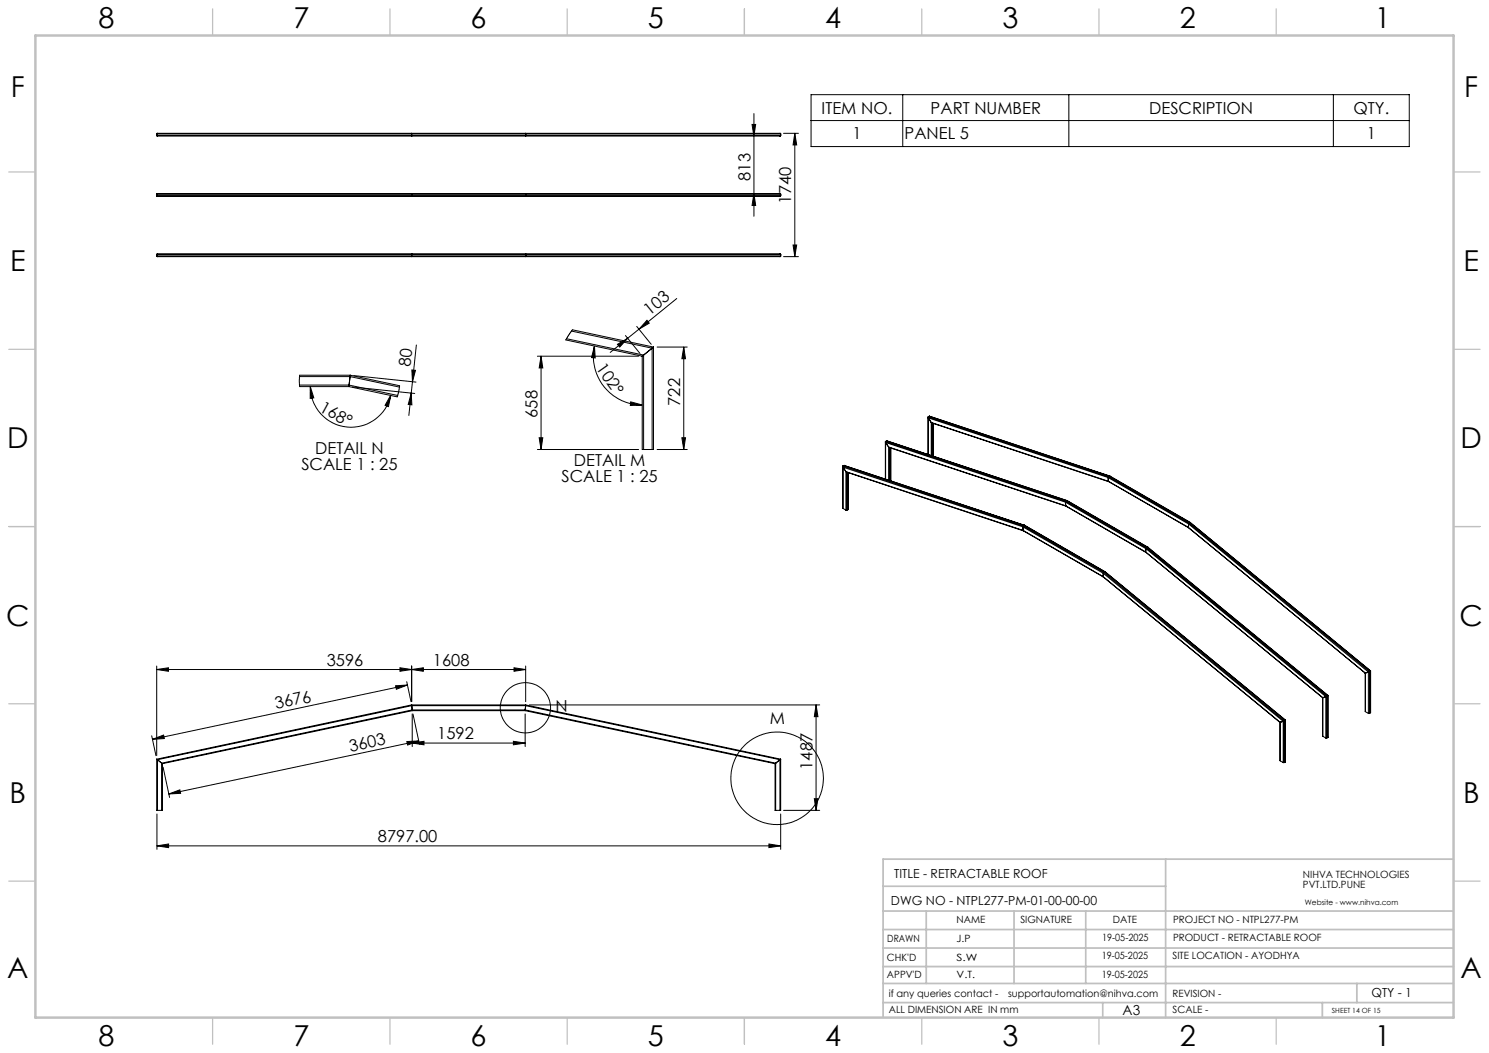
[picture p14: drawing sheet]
<svg xmlns="http://www.w3.org/2000/svg" width="420mm" height="297mm" viewBox="0 0 420 297" stroke-linecap="round" stroke-linejoin="round" font-family="sans-serif">
<defs><g id="words">
<g font-size="8.1">
<text x="27.8" y="8">8</text>
<text x="82.8" y="8">7</text>
<text x="132.8" y="8">6</text>
<text x="182.8" y="8">5</text>
<text x="232.8" y="8">4</text>
<text x="282.8" y="8">3</text>
<text x="332.8" y="8">2</text>
<text x="387.8" y="8">1</text>
<text x="3" y="27.2">F</text>
<text x="413" y="27.2">F</text>
<text x="2.8" y="76.5">E</text>
<text x="412.8" y="76.5">E</text>
<text x="2" y="126.5">D</text>
<text x="412" y="126.5">D</text>
<text x="1.7" y="176.5">C</text>
<text x="411.7" y="176.5">C</text>
<text x="2.7" y="226.5">B</text>
<text x="412.7" y="226.5">B</text>
<text x="2" y="275.7">A</text>
<text x="412" y="275.7">A</text>
<text x="27.8" y="295">8</text>
<text x="82.8" y="295">7</text>
<text x="132.8" y="295">6</text>
<text x="182.8" y="295">5</text>
<text x="232.8" y="295">4</text>
<text x="282.8" y="295">3</text>
<text x="332.8" y="295">2</text>
<text x="387.8" y="295">1</text>
</g>
<g font-size="4.7">
<text x="231.8" y="32">ITEM NO.</text>
<text x="262.5" y="32">PART NUMBER</text>
<text x="324.2" y="32">DESCRIPTION</text>
<text x="381.8" y="32">QTY.</text>
<text x="240.4" y="39.3">1</text>
<text x="255.2" y="39.3">PANEL 5</text>
<text x="385.5" y="39.3">1</text>
<text x="211.7" y="51" transform="rotate(-90 211.7 51)">813</text>
<text x="223.2" y="57.4" transform="rotate(-90 223.2 57.4)">1740</text>
<text x="183.2" y="89.1" transform="rotate(-39 183.2 89.1)">103</text>
<text x="115.8" y="103.6" transform="rotate(-84 115.8 103.6)">80</text>
<text x="168" y="103.9" transform="rotate(55 168 103.9)">102°</text>
<text x="89.8" y="115.9" transform="rotate(29 89.8 115.9)">168°</text>
<text x="151.6" y="117.8" transform="rotate(-90 151.6 117.8)">658</text>
<text x="191.9" y="114.4" transform="rotate(-90 191.9 114.4)">722</text>
<text x="88.9" y="128">DETAIL N</text>
<text x="161.9" y="131.4">DETAIL M</text>
<text x="85" y="132.5">SCALE 1 : 25</text>
<text x="158.4" y="135.9">SCALE 1 : 25</text>
<text x="92.2" y="187.8">3596</text>
<text x="122.1" y="187.8">1608</text>
<text x="77.9" y="200" transform="rotate(-12 77.9 200)">3676</text>
<text x="156.7" y="200.9">N</text>
<text x="123.3" y="208.6">1592</text>
<text x="217.1" y="204.1">M</text>
<text x="98.8" y="212" transform="rotate(-12 98.8 212)">3603</text>
<text x="229.2" y="217.1" transform="rotate(-90 229.2 217.1)">1487</text>
<text x="106.6" y="237.5">8797.00</text>
</g>
<text font-size="3.9" x="316.7" y="286.4">A3</text>
<g font-size="3.5">
<text x="252.2" y="247.7">TITLE - RETRACTABLE ROOF</text>
<text x="251.3" y="255.1">DWG NO - NTPL277-PM-01-00-00-00</text>
<text x="386.8" y="281.1">QTY - 1</text>
</g>
<g font-size="2.8">
<text x="367.5" y="247.7">NIHVA TECHNOLOGIES</text>
<text x="367.5" y="250.5">PVT.LTD.PUNE</text>
<text x="269.8" y="260.4">NAME</text>
<text x="287.8" y="260.4">SIGNATURE</text>
<text x="313.9" y="260.5">DATE</text>
<text x="330.9" y="260.5">PROJECT NO - NTPL277-PM</text>
<text x="250.3" y="265.7">DRAWN</text>
<text x="269.8" y="265.7">J.P</text>
<text x="310.9" y="265.5">19-05-2025</text>
<text x="330.9" y="265.5">PRODUCT - RETRACTABLE ROOF</text>
<text x="250.2" y="271.1">CHK'D</text>
<text x="250.2" y="275.8">APPV'D</text>
<text x="269.8" y="271.1">S.W</text>
<text x="269.8" y="275.8">V.T.</text>
<text x="310.8" y="270.6">19-05-2025</text>
<text x="310.8" y="275.8">19-05-2025</text>
<text x="330.7" y="270.6">SITE LOCATION - AYODHYA</text>
<text x="250.7" y="281.1">if any queries contact -</text>
<text x="284.3" y="281.1">supportautomation@nihva.com</text>
<text x="330.7" y="281.1">REVISION -</text>
<text x="250.7" y="285.6">ALL DIMENSION ARE IN mm</text>
<text x="330.7" y="285.6">SCALE -</text>
</g>
<text font-size="2.1" x="368.1" y="255.1">Website - www.nihva.com</text>
<text font-size="2" x="375.7" y="285.6">SHEET 14 OF 15</text>
</g></defs>
<g fill="none" stroke="#000" stroke-width=".28">
<path d="M44.2 38.2l.1 .2h175.8l.1-.2M44.2 37.8l.1-.2h175.8l.1 .2M44.2 37.8v.4M44.2 37.8h176M44.2 38.2h176M116.1 38.2v.2zM116.1 37.8v.4M116.1 37.6v.2zM148.3 37.6v.2zM148.3 38.2v.2zM148.3 37.8v.4M212.1 35.1h1l-.4 3.3z"/>
<path d="M212.7 32v29M220.2 37.8v.4M221 37.6h4.2M224.2 37.6l.5 3.3h-1zM224.2 37.6v34.8M228.8 26.7h168.7v14.6h-168.7zM228.8 34h168.7M254.6 26.7v14.6M301.5 26.7v14.6M376.1 26.7v14.6M44.2 54.8l.1-.2h175.8l.1 .2M44.2 55.2l.1 .2h175.8l.1-.2"/>
<path d="M44.2 54.8v.4M44.2 54.8h176M44.2 55.2h176M116.1 55.2v.2zM116.1 54.8v.4M116.1 54.6v.2zM148.3 54.6v.2zM148.3 55.2v.2zM148.3 54.8v.4M212.7 54.6l.4 3.4h-1zM220.2 54.8v.4M44.2 72.2l.1 .2h175.8l.1-.2"/>
<path d="M44.2 71.8l.2-.2h175.6l.2 .2M44.2 71.8v.4M44.2 71.8h176M44.2 72.2h176M116.1 72.2v.2zM116.1 71.6v.6M148.3 71.6v.6M148.3 72.2v.2zM220.2 71.8v.4M221 72.4h4.2M223.7 69.1h1l-.5 3.3zM117.4 97.3l-1.1 10.4"/>
<path d="M159.8 95.5l21.7 4.7M161.2 93.4l22.7 4.8M167.7 97.6l.2 3.4-1-.1zM167.7 97.6a13.7 13.7 0 0 0 13.5 16.6M174.2 97.1l2.8-1.7-2.2 2.5zM176.4 94.6l4.1 5.1M177 95.4l-4.9 4M179.6 92.1l4.1 5M180.2 92.8l-3.2 2.6M182.5 90.3l.6 .9-2.9 1.6zM183.9 98.2v28.6M183.9 98.2l-2.4 2"/>
<path d="M184.3 97.9l-22.8-4.9-1.9 2.8 21.6 4.7M184.3 97.9l-.4 .3M184.3 97.9v28.9h-.4M185.3 97.9h8.6M190.9 84.2l-10.7 8.6M192.9 97.9l.5 3.3h-1.1zM192.9 97.9v28.9M84.5 106.2h14.2M84.5 108.6h14M87.5 109l1 3.2-1 .2zM87.5 109a11.5 11.5 0 0 0 10.3 11.4 11.5 11.5 0 0 0 12.4-9M98.5 108.6l-.1 .4"/>
<path d="M98.5 108.6l13.7 2.9M98.7 106.2l14 3M98.7 106.2l-.2 2.4M98.8 105.8l-14.3 .2v3h13.9M98.8 105.8l13.9 3.1-.7 3-13.6-2.9M98.8 105.8l-.1 .4M99.4 109.1l17.6 1.9M99.8 105.9l17.5 1.9M110.2 111.4l-.6 3.3-1-.4zM116 110.9l.2 3.3-1.1-.1zM116 110.9l-.7 6.3M116.2 104.3l1 .2-.9 3.2z"/>
<path d="M116.3 107.7l-.3 3.2M151.6 100.5h28.5M152.6 100.5l.5 3.3h-1zM152.6 100.5v26.3M177.9 113.3l3.3 .9-3.4 .2zM181.2 100.5v26.3h.3M181.5 100.2l-.3 .3M181.5 100.2v26.6M261.8 117.7v10.5M261.8 117.6v.3M261.8 117.6l50.9 16.8M261.8 117.9l50.8 16.8"/>
<path d="M261.8 117.9l.9 1.3M261.8 117.9v10.3M262.1 117.4h.1M262.1 117.4l51 16.9M262.1 117.4l-.3 .2M262.7 119.2l50 16.7M262.7 119.2l49.9 16.5M262.7 119.2v9.3M263 119.3v9.3M263.2 119.4v9.3M263.3 119.4v9.3M151.6 126.8h28.5"/>
<path d="M152.1 123.5h1l-.5 3.3zM181.5 126.8h2.4M185.3 126.8h8.6M192.3 123.5h1.1l-.5 3.3zM237.7 131.6l.1 11.8M237.8 131.4v.4M237.8 131.4l50.8 16.9M237.8 131.8l50.7 16.8M237.8 131.8l.8 1.2M237.8 131.8v11.6M238.1 131.3l50.9 16.9M238.1 131.3l50.8 16.9"/>
<path d="M238.1 131.3l-.3 .1M238.6 133l.2 .2M238.6 133l50 16.6M238.6 133v10.9M238.8 133.2l49.8 16.5M238.9 133.2v10.7M239.2 133.3v10.5M239.3 133.3l-.1 10.5M249.7 124.6v10.5M249.8 124.5v.3M249.8 124.8l.8 1.3M249.8 124.8l50.7 16.8"/>
<path d="M249.8 124.5l50.9 16.9M249.8 124.8v10.3M250.1 124.4h.1M250.1 124.4l50.9 16.8M250.1 124.4l-.3 .1M250.6 126.1l.2 .1M250.6 126.1l50 16.6M250.6 126.1v9.3M250.8 126.2l49.9 16.6M250.9 126.3v9.2M251.2 126.4v9.2M251.3 126.4v9.2"/>
<path d="M312.6 134.7l22.7 13.1M312.6 134.7v1M312.6 135.7l22.6 13.1M312.6 135.7l22.6 13M312.7 134.4l-.1 .3M312.7 134.4l22.7 13.2M312.9 134.3l22.8 13.1M312.9 134.3l-.2 .1M313.1 134.3h-.2M313.1 134.3l22.7 13.1M237.8 143.4l.8 .5M238.6 143.9h.3"/>
<path d="M239.2 143.8l-.3 .1M288.5 148.6l22.7 13.1M288.5 148.6l.1 1M288.6 149.6v.1M288.6 149.6l22.6 13M288.6 148.3l-.1 .3M288.6 149.7l22.6 13M288.6 148.3l22.8 13.2M288.9 148.2h.1M288.9 148.2l22.8 13.1M288.9 148.2l-.3 .1M289 148.2l22.7 13.1"/>
<path d="M300.5 141.6l.1 1.1M300.5 141.6l22.8 13.2M300.6 142.7l.1 .1M300.6 142.7l22.5 13M300.7 141.4l-.2 .2M300.7 142.8l22.5 13M300.7 141.4l22.7 13.1M301 141.2h.1M301 141.2l-.3 .2M301 141.2l22.7 13.2M301 141.2l22.8 13.1M323.1 155.7h.1"/>
<path d="M323.1 155.7l50 41.1M323.3 154.8l-.2 .9M323.3 154.8l50.7 41.7M323.4 154.5l-.1 .3M323.4 154.5l50.9 41.9M323.7 154.4l-.3 .1M323.7 154.4l50.8 41.8M323.8 154.3l-.1 .1M323.8 154.3l50.8 41.8M335.2 148.7v.1M335.2 148.7l49.9 41.2M335.3 147.8l50.7 41.7"/>
<path d="M335.3 147.8l-.1 .9M335.4 147.6l-.1 .2M335.4 147.6l50.9 41.8M335.7 147.4h.1M335.7 147.4l50.9 41.9M335.7 147.4l-.3 .2M335.8 147.4l50.8 41.8M311.2 162.6v.1M311.2 162.7l49.8 41.1M311.2 162.6l49.9 41.1M311.2 161.7l50.8 41.7M311.2 161.7v.9"/>
<path d="M311.4 161.5l-.2 .2M311.4 161.5l50.8 41.8M311.7 161.3h.1M311.7 161.3l50.8 41.8M311.7 161.3l-.3 .2M311.7 161.3l50.9 41.8M44.2 188.8l3.3-.5v1zM44.2 187.9v25.2M44.2 188.8h104.1M111.6 193.4l3.3-.2-3.1 1.2zM112.8 188.3l3.3 .5-3.3 .5zM114.7 192.3l1.2 5.6"/>
<path d="M114.9 193.2l-71.9 15.3M116.1 198.8v.2M116.1 198.8h32.2M116.1 198.8l-71.9 15.3M116.1 187.9v9.9M116.1 199h32.2M116.1 199l.2 1.2M116.1 199l-71.7 15.3M116.1 188.8l3.3-.5v1zM116.1 187.9v10M145 188.3l3.3 .5-3.3 .5zM148.3 198.8v.2"/>
<path d="M148.3 199l71.7 15.3M148.3 199l-.2 1.2M148.3 198.8l71.9 15.3M148.3 187.9v10M149.3 198.8h81.9M230.2 198.8l.5 3.3h-1zM230.2 198.8v29.8M373.1 196.8v10.9M373.1 196.8h.1M374 196.5l-.9 .3M374 196.5v11.7M374.3 196.4l-.3 .1"/>
<path d="M374.3 196.4v11.8M374.5 196.2l-.2 .2M374.5 196.2v11.8M374.6 196.1l-.1 .1M374.6 196.1l-.1 11.9M385.1 189.9h.1M385.1 189.9v10.8M386 189.5l-.9 .4M386 189.5v11.7M386.3 189.4l-.3 .1M386.3 189.4v11.8M386.6 189.3l-.3 .1"/>
<path d="M386.6 189.2v.1M386.6 189.2v11.8M42.8 207.5l1.2 5.6M43 208.5l3.1-1.2 .3 1zM44.2 214.1l.2 .2M44.2 214.1v14.5h.2M44.4 214.3l1.2 1M44.4 214.3v14.3M45.6 215.3l.2 .1M45.6 215.3v13.3M45.8 215.4v13.2h-.2M46 216.4l1.8 8.5"/>
<path d="M114.8 209.2l3.3-.2-3.1 1.1zM116.3 200.2v.2M116.3 200.2h31.8M116.3 200.4h31.8M116.3 200.2l-70.7 15.1M116.3 200.4l-70.5 15M116.3 209.6l3.3-.5v1zM116.3 201.4v9.2M116.3 209.6h31.8M116.5 201.4l1.8 8.5M118.1 209l-70.5 14.9M144.8 209.1l3.3 .5-3.3 .5z"/>
<path d="M148.1 200.2v.2M148.1 200.2l70.7 15.1M148.1 200.4l70.5 15M148.1 201.4v9.2M218.6 215.4v13.2h.2M218.8 215.3l-.2 .1M218.8 215.3v13.3M220 214.3v14.3M220 214.3l-1.2 1M220.2 214.1l-.2 .2M220.2 214.1v14.5h-.2M361 203.8l.1 10.8"/>
<path d="M361.1 203.7l-.1 .1M361.1 214.6l.9 .5M361.1 203.7v10.9M362 215.1h.2M362 203.4v11.7M362 203.4l-.9 .3M362.2 203.3l-.2 .1M362.2 203.3v11.8M362.5 203.1l-.3 .2M362.5 203.1v11.8M362.5 214.9l-.3 .2M362.6 203.1h-.1"/>
<path d="M362.6 203.1l-.1 11.8M373.1 207.7l.9 .5M374 208.2h.3M374.5 208l-.2 .2M385.1 200.7h.1M385.1 200.7l.9 .5M386 201.2h.3M386.6 201l-.3 .2M386.6 201h.1M44.3 238.6l3.3-.5v1zM44.3 229.6v10M44.3 238.6h175.9"/>
<path d="M44.4 228.6h1.2M47.6 223.9l3.1-1.1 .2 1zM216.9 238.1l3.3 .5-3.3 .5zM218.8 228.6h1.2M220.2 229.6v10M221 228.6h10.2M229.7 225.3h1l-.5 3.3z"/>
<circle cx="148.2" cy="199.6" r="7.1"/>
<circle cx="219.2" cy="219.5" r="13"/>
</g>
<g fill="none" stroke="#c0c0c0" stroke-width=".35">
<path d="M60 2.5v7.5M110 2.5v7.5M160 2.5v7.5M210 2.5v7.5M260 2.5v7.5M310 2.5v7.5M360 2.5v7.5M2.5 48.5h7.5M410 48.5h7.5M2.5 98.5h7.5M410 98.5h7.5M2.5 148.5h7.5"/>
<path d="M410 148.5h7.5M2.5 198.5h7.5M410 198.5h7.5M2.5 248.5h7.5M410 248.5h7.5M60 287v7.5M110 287v7.5M160 287v7.5M210 287v7.5M260 287v7.5M310 287v7.5M360 287v7.5"/>
</g>
<g fill="none" stroke="#c0c0c0" stroke-width=".5">
<path d="M249.1 257h160.9M249.1 250h79.7M261.3 257v20.4M286 257v20.4M306.2 257v20.4M328.8 242.3v44.7M410 242.3h-160.9v44.7M249.1 272.6h160.9M249.1 267.4h160.9M249.1 262.2h160.9M249.1 277.4h160.9M382.7 277.4v5.4"/>
<path d="M249.1 282.8h160.9M311 282.8v4.2M373 282.8v4.2"/>
</g>
<path d="M10 10h400v277h-400z" fill="none" stroke="#c0c0c0" stroke-width=".7"/>
<g fill="#000">
<path d="M224.2 37.6l.5 3.3h-1zM223.7 69.1h1l-.5 3.3z"/>
<path d="M212.7 54.6l.4 3.4h-1zM212.1 35.1h1l-.4 3.3z"/>
<path d="M167.7 97.6l.2 3.4-1-.1zM177.9 113.3l3.3 .9-3.4 .2z"/>
<path d="M174.2 97.1l2.8-1.7-2.2 2.5zM182.5 90.3l.6 .9-2.9 1.6z"/>
<path d="M87.5 109l1 3.2-1 .2zM110.2 111.4l-.6 3.3-1-.4z"/>
<path d="M116 110.9l.2 3.3-1.1-.1zM116.2 104.3l1 .2-.9 3.2z"/>
<path d="M112.8 188.3l3.3 .5-3.3 .5zM44.2 188.8l3.3-.5v1zM145 188.3l3.3 .5-3.3 .5zM116.1 188.8l3.3-.5v1zM144.8 209.1l3.3 .5-3.3 .5zM116.3 209.6l3.3-.5v1z"/>
<path d="M114.8 209.2l3.3-.2-3.1 1.1zM47.6 223.9l3.1-1.1 .2 1zM111.6 193.4l3.3-.2-3.1 1.2zM43 208.5l3.1-1.2 .3 1z"/>
<path d="M44.3 238.6l3.3-.5v1zM216.9 238.1l3.3 .5-3.3 .5z"/>
<path d="M229.7 225.3h1l-.5 3.3zM230.2 198.8l.5 3.3h-1zM192.3 123.5h1.1l-.5 3.3zM192.9 97.9l.5 3.3h-1.1zM152.1 123.5h1l-.5 3.3zM152.6 100.5l.5 3.3h-1z"/>
</g>
<use href="#words"/>
</svg>
